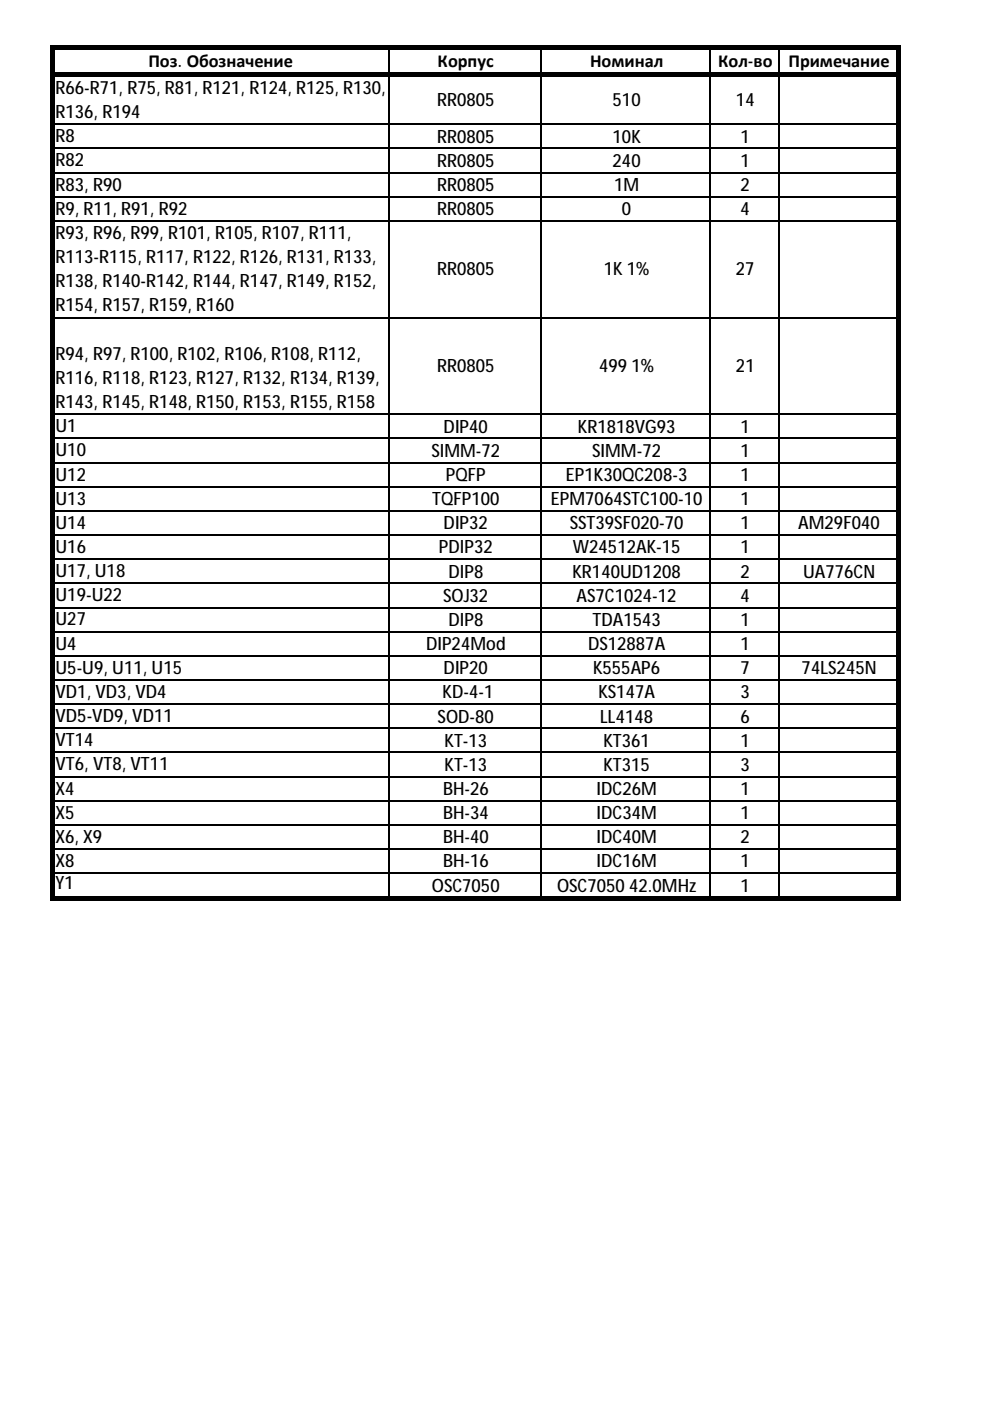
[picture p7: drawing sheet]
<svg xmlns="http://www.w3.org/2000/svg" width="210mm" height="297mm" viewBox="0 0 210 297" stroke-linecap="round" stroke-linejoin="round" font-family="sans-serif">
<defs><g id="words">
<g font-size="3.9">
<text x="31.5" y="14.3">Поз. Обозначение</text>
<text x="92.8" y="14.3">Корпус</text>
<text x="125.1" y="14.3">Номинал</text>
<text x="152.3" y="14.3">Кол-во</text>
<text x="167.2" y="14.3">Примечание</text>
<text x="11.8" y="19.9">R66-R71, R75, R81, R121, R124, R125, R130,</text>
<text x="92.7" y="22.5">RR0805</text>
<text x="129.9" y="22.5">510</text>
<text x="156" y="22.5">14</text>
<text x="11.8" y="25">R136, R194</text>
<text x="11.8" y="30.2">R8</text>
<text x="11.8" y="35.3">R82</text>
<text x="92.7" y="30.3">RR0805</text>
<text x="92.7" y="35.4">RR0805</text>
<text x="129.9" y="30.3">10K</text>
<text x="129.9" y="35.4">240</text>
<text x="157" y="30.3">1</text>
<text x="157" y="35.4">1</text>
<text x="11.8" y="40.4">R83, R90</text>
<text x="92.7" y="40.5">RR0805</text>
<text x="130.2" y="40.5">1M</text>
<text x="157" y="40.5">2</text>
<text x="11.8" y="45.5">R9, R11, R91, R92</text>
<text x="92.7" y="45.6">RR0805</text>
<text x="131.9" y="45.6">0</text>
<text x="157" y="45.6">4</text>
<text x="11.8" y="50.7">R93, R96, R99, R101, R105, R107, R111,</text>
<text x="11.8" y="55.8">R113-R115, R117, R122, R126, R131, R133,</text>
<text x="92.7" y="58.4">RR0805</text>
<text x="128" y="58.4">1K 1%</text>
<text x="156" y="58.4">27</text>
<text x="11.8" y="60.9">R138, R140-R142, R144, R147, R149, R152,</text>
<text x="11.8" y="66">R154, R157, R159, R160</text>
<text x="11.8" y="76.3">R94, R97, R100, R102, R106, R108, R112,</text>
<text x="11.8" y="81.4">R116, R118, R123, R127, R132, R134, R139,</text>
<text x="92.7" y="78.9">RR0805</text>
<text x="127" y="78.9">499 1%</text>
<text x="156" y="78.9">21</text>
<text x="11.8" y="86.5">R143, R145, R148, R150, R153, R155, R158</text>
<text x="11.8" y="91.6">U1</text>
<text x="94.1" y="91.7">DIP40</text>
<text x="122.5" y="91.7">KR1818VG93</text>
<text x="157" y="91.7">1</text>
<text x="11.8" y="96.8">U10</text>
<text x="11.8" y="101.9">U12</text>
<text x="91.5" y="96.8">SIMM-72</text>
<text x="94.5" y="102">PQFP</text>
<text x="120" y="102">EP1K30QC208-3</text>
<text x="125.6" y="96.8">SIMM-72</text>
<text x="157" y="102">1</text>
<text x="157" y="96.8">1</text>
<text x="11.8" y="107">U13</text>
<text x="91.6" y="107.1">TQFP100</text>
<text x="116.8" y="107.1">EPM7064STC100-10</text>
<text x="157" y="107.1">1</text>
<text x="11.8" y="112.1">U14</text>
<text x="94.1" y="112.2">DIP32</text>
<text x="120.8" y="112.2">SST39SF020-70</text>
<text x="157" y="112.2">1</text>
<text x="169.2" y="112.2">AM29F040</text>
<text x="11.8" y="117.2">U16</text>
<text x="93" y="117.3">PDIP32</text>
<text x="121.5" y="117.3">W24512AK-15</text>
<text x="157" y="117.3">1</text>
<text x="11.8" y="122.4">U17, U18</text>
<text x="95.1" y="122.5">DIP8</text>
<text x="121.4" y="122.5">KR140UD1208</text>
<text x="157" y="122.5">2</text>
<text x="170.3" y="122.5">UA776CN</text>
<text x="11.8" y="127.5">U19-U22</text>
<text x="94" y="127.6">SOJ32</text>
<text x="122.3" y="127.6">AS7C1024-12</text>
<text x="157" y="127.6">4</text>
<text x="11.8" y="132.6">U27</text>
<text x="11.8" y="137.7">U4</text>
<text x="90.3" y="137.8">DIP24Mod</text>
<text x="95.1" y="132.7">DIP8</text>
<text x="124.7" y="137.8">DS12887A</text>
<text x="125.6" y="132.7">TDA1543</text>
<text x="157" y="132.7">1</text>
<text x="157" y="137.8">1</text>
<text x="11.8" y="142.9">U5-U9, U11, U15</text>
<text x="94.1" y="142.9">DIP20</text>
<text x="125.7" y="142.9">K555AP6</text>
<text x="157" y="142.9">7</text>
<text x="170" y="142.9">74LS245N</text>
<text x="11.8" y="148">VD1, VD3, VD4</text>
<text x="93.8" y="148.1">KD-4-1</text>
<text x="126.9" y="148.1">KS147A</text>
<text x="157" y="148.1">3</text>
<text x="11.8" y="153.1">VD5-VD9, VD11</text>
<text x="92.8" y="153.2">SOD-80</text>
<text x="127.3" y="153.2">LL4148</text>
<text x="157" y="153.2">6</text>
<text x="11.8" y="158.2">VT14</text>
<text x="94.2" y="158.3">KT-13</text>
<text x="127.9" y="158.3">KT361</text>
<text x="157" y="158.3">1</text>
<text x="11.8" y="163.4">VT6, VT8, VT11</text>
<text x="94.2" y="163.4">KT-13</text>
<text x="127.9" y="163.4">KT315</text>
<text x="157" y="163.4">3</text>
<text x="11.8" y="168.5">X4</text>
<text x="11.8" y="173.6">X5</text>
<text x="93.9" y="168.6">BH-26</text>
<text x="93.9" y="173.7">BH-34</text>
<text x="126.5" y="168.6">IDC26M</text>
<text x="126.5" y="173.7">IDC34M</text>
<text x="157" y="168.6">1</text>
<text x="157" y="173.7">1</text>
<text x="11.8" y="178.7">X6, X9</text>
<text x="93.9" y="178.8">BH-40</text>
<text x="126.5" y="178.8">IDC40M</text>
<text x="157" y="178.8">2</text>
<text x="11.8" y="183.8">X8</text>
<text x="93.9" y="183.9">BH-16</text>
<text x="126.5" y="183.9">IDC16M</text>
<text x="157" y="183.9">1</text>
<text x="11.8" y="188.5">Y1</text>
<text x="91.6" y="189.2">OSC7050</text>
<text x="118.1" y="189.2">OSC7050 42.0MHz</text>
<text x="157" y="189.2">1</text>
</g>
</g></defs>
<path d="M10.6 9.6h1v6.7h-1zM11.6 9.6h179.3v1.1h-179.3zM11.6 15.3h179.3v1h-179.3zM189.9 10.7h1v5.6h-1zM10.6 15.9h1v175.1h-1zM11.6 190h179.3v1h-179.3zM189.9 15.9h1v175.1h-1z" fill="#000"/>
<g fill="none" stroke="#000" stroke-width=".34">
<path d="M11.6 16.1h178.3M82.4 10.7v4.6M82.4 16.3v173.7M114.8 10.7v4.6M114.8 16.3v173.7M150.6 10.7v4.6M150.6 16.3v173.7M165.1 10.7v4.6M165.1 16.3v173.7M11.6 26.4h178.3M11.6 31.5h178.3M11.6 36.6h178.3"/>
<path d="M11.6 41.7h178.3M11.6 46.8h178.3M11.6 67.3h178.3M11.6 87.8h178.3M11.6 92.9h178.3M11.6 98.1h178.3M11.6 103.2h178.3M11.6 108.3h178.3M11.6 113.4h178.3M11.6 118.6h178.3M11.6 123.7h178.3M11.6 128.8h178.3"/>
<path d="M11.6 133.9h178.3M11.6 139.1h178.3M11.6 144.2h178.3M11.6 149.3h178.3M11.6 154.4h178.3M11.6 159.5h178.3M11.6 164.7h178.3M11.6 169.8h178.3M11.6 174.9h178.3M11.6 180h178.3M11.6 185.2h178.3"/>
</g>
<use href="#words"/>
</svg>
